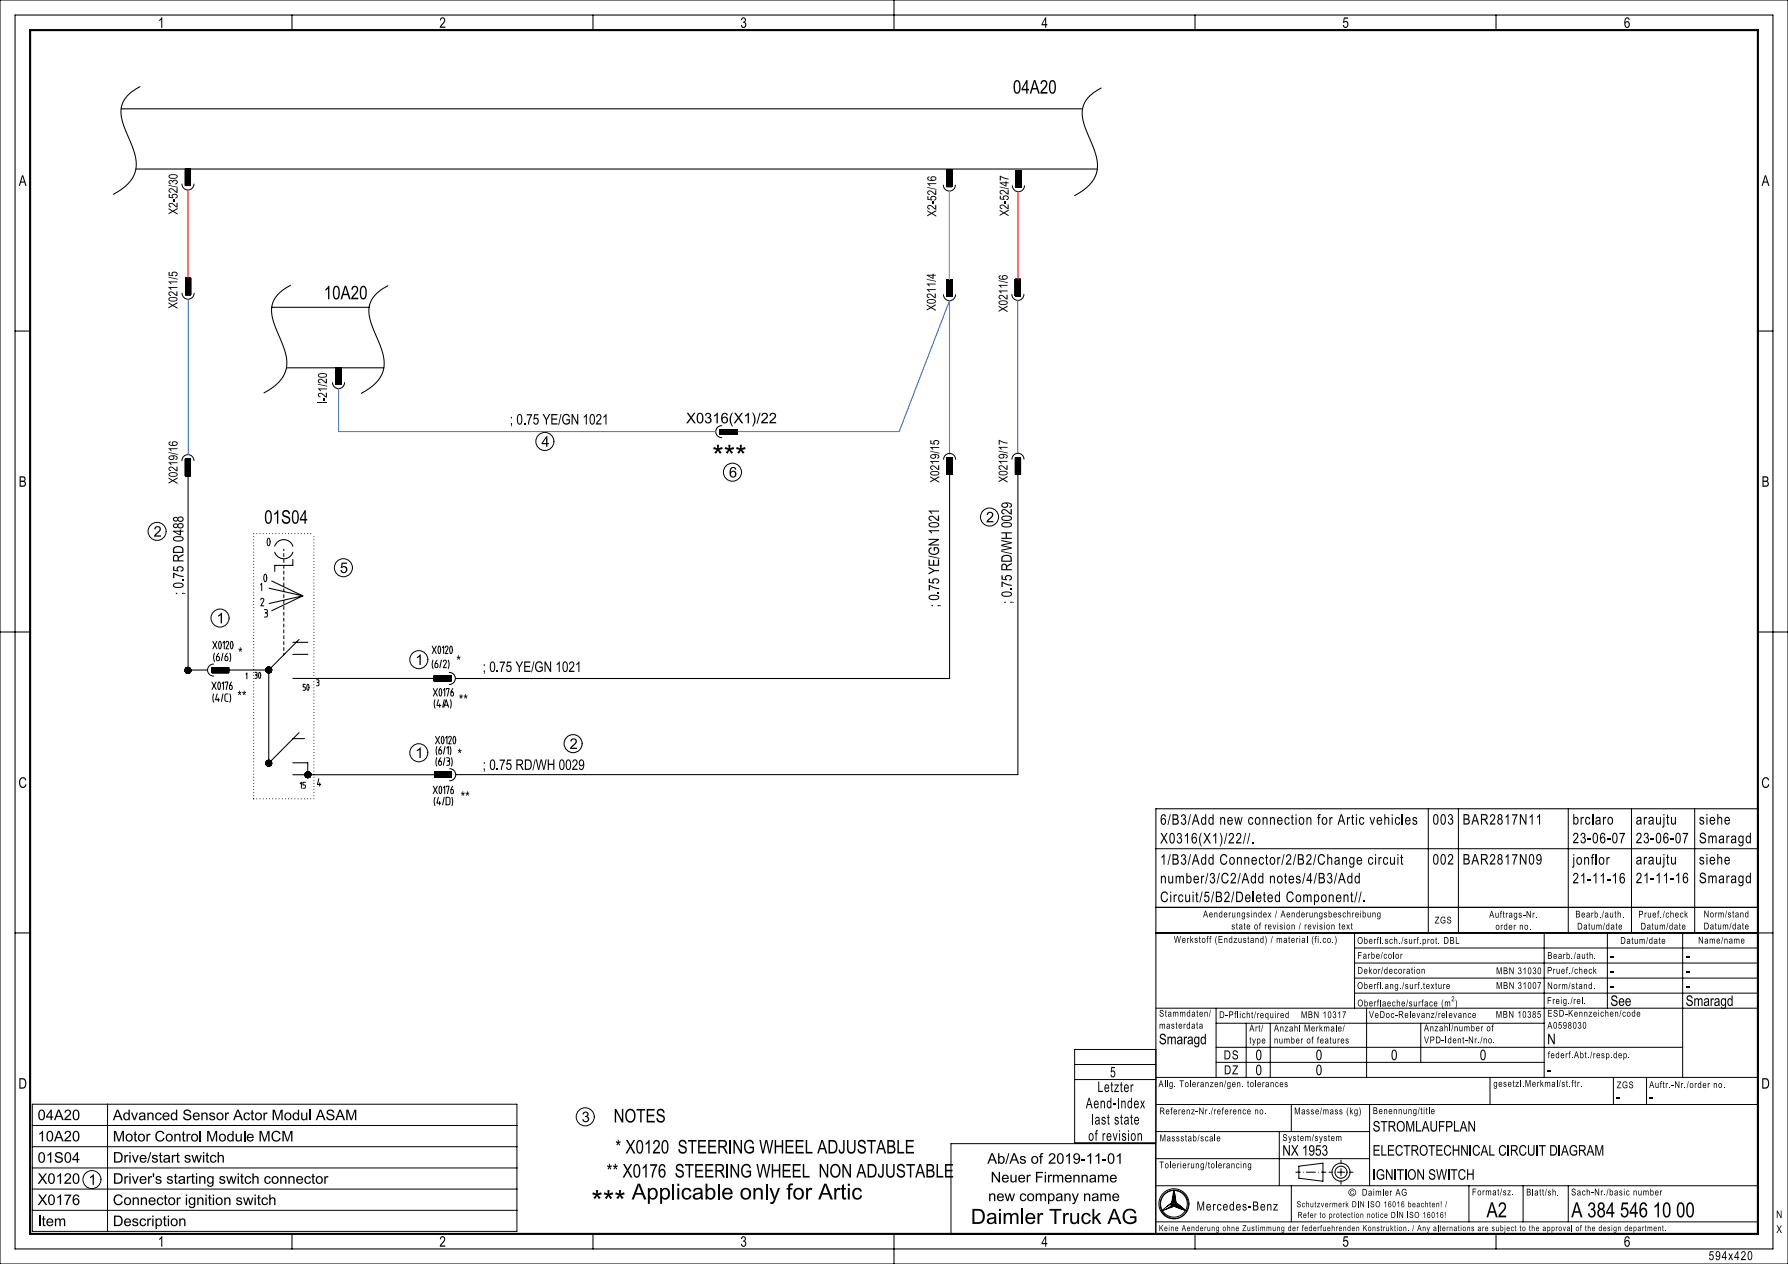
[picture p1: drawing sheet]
<svg xmlns="http://www.w3.org/2000/svg" width="594mm" height="420mm" viewBox="0 0 594 420" stroke-linecap="round" stroke-linejoin="round" font-family="sans-serif">
<defs><g id="words">
<g font-size="9.8">
<text x="236.6" y="154.9">***</text>
<text x="196.4" y="402.6">***</text>
</g>
<text font-size="7.3" x="209.8" y="398.6">Applicable only for Artic</text>
<g font-size="7">
<text x="322.5" y="406.7">Daimler Truck AG</text>
<text x="493.8" y="404.5">A2</text>
<text x="522" y="404.5">A 384 546 10 00</text>
</g>
<g font-size="6.3">
<text x="336.5" y="31.1">04A20</text>
<text x="107.5" y="99.5">10A20</text>
<text x="87.8" y="174">01S04</text>
<text x="203.8" y="373">NOTES</text>
<text x="204.4" y="383.3">* X0120 STEERING WHEEL ADJUSTABLE</text>
<text x="201.5" y="391.3">** X0176 STEERING WHEEL NON ADJUSTABLE</text>
</g>
<g font-size="5.3">
<text x="385.4" y="274">6/B3/Add new connection for Artic vehicles</text>
<text x="385.4" y="280.3">X0316(X1)/22//.</text>
<text x="564.4" y="280.2">Smaragd</text>
<text x="385.4" y="287.3">1/B3/Add Connector/2/B2/Change circuit</text>
<text x="522.4" y="287.3">jonflor</text>
<text x="385.4" y="293.5">number/3/C2/Add notes/4/B3/Add</text>
<text x="564.4" y="293.5">Smaragd</text>
<text x="385.4" y="299.7">Circuit/5/B2/Deleted Component//.</text>
<text x="361.5" y="379.1">of revision</text>
</g>
<g font-size="5.2">
<text x="475.9" y="274">003</text>
<text x="485.9" y="274">BAR2817N11</text>
<text x="522.4" y="274">brclaro</text>
<text x="543.4" y="274">araujtu</text>
<text x="564.4" y="274">siehe</text>
<text x="522.4" y="280.2">23-06-07</text>
<text x="543.4" y="280.2">23-06-07</text>
<text x="475.9" y="287.3">002</text>
<text x="485.9" y="287.3">BAR2817N09</text>
<text x="543.4" y="287.3">araujtu</text>
<text x="564.4" y="287.3">siehe</text>
<text x="522.4" y="293.5">21-11-16</text>
<text x="543.4" y="293.5">21-11-16</text>
<text x="368.4" y="358">5</text>
<text x="364.6" y="362.9">Letzter</text>
<text x="360.7" y="368.3">Aend-Index</text>
<text x="362.6" y="373.7">last state</text>
</g>
<g font-size="4.9">
<text x="52.4" y="9.3">1</text>
<text x="145.9" y="9.3">2</text>
<text x="245.9" y="9.3">3</text>
<text x="345.9" y="9.2">4</text>
<text x="445.9" y="9.2">5</text>
<text x="539.4" y="9.3">6</text>
<text x="6.2" y="61.8">A</text>
<text x="585.2" y="61.8">A</text>
<text x="169.4" y="141.1">; 0.75 YE/GN 1021</text>
<text x="227.9" y="140.7">X0316(X1)/22</text>
<text x="179.8" y="148.4">4</text>
<text x="6.2" y="161.7">B</text>
<text x="242.1" y="158.7">6</text>
<text x="585.2" y="161.7">B</text>
<text x="327.6" y="173.6">2</text>
<text x="51" y="178.3">2</text>
<text x="112.9" y="190.4">5</text>
<text x="61" y="197.7" transform="rotate(-90 61 197.7)">; 0.75 RD 0488</text>
<text x="312" y="201.8" transform="rotate(-90 312 201.8)">; 0.75 YE/GN 1021</text>
<text x="336.1" y="200.7" transform="rotate(-90 336.1 200.7)">; 0.75 RD/WH 0029</text>
<text x="71.9" y="207.1">1</text>
<text x="79.1" y="218.7">*</text>
<text x="137.9" y="221">1</text>
<text x="151.6" y="221.3">*</text>
<text x="160.4" y="223.3">; 0.75 YE/GN 1021</text>
<text x="78.8" y="233.1">**</text>
<text x="152.4" y="234.2">**</text>
<text x="137.9" y="251.9">1</text>
<text x="189.2" y="248.9">2</text>
<text x="152" y="252.3">*</text>
<text x="160.4" y="255.8">; 0.75 RD/WH 0029</text>
<text x="6.1" y="261.8">C</text>
<text x="585.1" y="261.8">C</text>
<text x="153" y="266.5">**</text>
<text x="535" y="319.2">-</text>
<text x="560" y="319.2">-</text>
<text x="535" y="329.2">-</text>
<text x="535" y="324.2">-</text>
<text x="560" y="329.2">-</text>
<text x="560" y="324.2">-</text>
<text x="535" y="334.2">See</text>
<text x="560" y="334.2">Smaragd</text>
<text x="385" y="347">Smaragd</text>
<text x="514" y="347">N</text>
<text x="417.1" y="352.3">0</text>
<text x="437.1" y="352.3">0</text>
<text x="462.1" y="352.3">0</text>
<text x="491.6" y="352.3">0</text>
<text x="417.1" y="357.3">0</text>
<text x="437.1" y="357.3">0</text>
<text x="514" y="357">-</text>
<text x="6.1" y="361.7">D</text>
<text x="537" y="366">-</text>
<text x="548" y="366">-</text>
<text x="585.1" y="361.7">D</text>
<text x="12.5" y="372.2">04A20</text>
<text x="37.5" y="372.2">Advanced Sensor Actor Modul ASAM</text>
<text x="193.2" y="372.9">3</text>
<text x="456" y="376">STROMLAUFPLAN</text>
<text x="12.5" y="379.3">10A20</text>
<text x="37.5" y="379.3">Motor Control Module MCM</text>
<text x="426" y="384">NX 1953</text>
<text x="456" y="384">ELECTROTECHNICAL CIRCUIT DIAGRAM</text>
<text x="12.5" y="386.3">01S04</text>
<text x="37.5" y="386.3">Drive/start switch</text>
<text x="328" y="386.7">Ab/As of 2019-11-01</text>
<text x="12.5" y="393.4">X0120</text>
<text x="29.4" y="393.7">1</text>
<text x="37.5" y="393.3">Driver's starting switch connector</text>
<text x="329.1" y="392.9">Neuer Firmenname</text>
<text x="456" y="392">IGNITION SWITCH</text>
<text x="12.5" y="400.4">X0176</text>
<text x="37.5" y="400.4">Connector ignition switch</text>
<text x="328.3" y="399.1">new company name</text>
<text x="12.5" y="407.4">Item</text>
<text x="37.5" y="407.4">Description</text>
<text x="52.4" y="414.3">1</text>
<text x="145.9" y="414.3">2</text>
<text x="245.9" y="414.3">3</text>
<text x="345.9" y="414.2">4</text>
<text x="445.9" y="414.2">5</text>
<text x="539.4" y="414.3">6</text>
</g>
<g font-size="4.5">
<text x="406.5" y="352">DS</text>
<text x="567.6" y="418.7">594x420</text>
</g>
<g font-size="4.4">
<text x="406.6" y="357">DZ</text>
<text x="397.5" y="402.2">Mercedes-Benz</text>
</g>
<g font-size="4.2">
<text x="59" y="71.3" transform="rotate(-90 59 71.3)">X2-52/30</text>
<text x="335.1" y="71.9" transform="rotate(-90 335.1 71.9)">X2-52/47</text>
<text x="311" y="72" transform="rotate(-90 311 72)">X2-52/16</text>
<text x="58.9" y="102.6" transform="rotate(-90 58.9 102.6)">X0211/5</text>
<text x="310.9" y="103.3" transform="rotate(-90 310.9 103.3)">X0211/4</text>
<text x="334.7" y="103.7" transform="rotate(-90 334.7 103.7)">X0211/6</text>
<text x="108.6" y="134.2" transform="rotate(-90 108.6 134.2)">I-21/20</text>
<text x="59" y="160.8" transform="rotate(-90 59 160.8)">X0219/16</text>
<text x="312" y="160.4" transform="rotate(-90 312 160.4)">X0219/15</text>
<text x="334.7" y="160.4" transform="rotate(-90 334.7 160.4)">X0219/17</text>
</g>
<text font-size="3.5" x="448" y="397.5">© Daimler AG</text>
<g font-size="3.4">
<text x="494.7" y="304.9">Auftrags-Nr.</text>
<text x="544.3" y="304.9">Pruef./check</text>
<text x="409.1" y="308.8">state of revision / revision text</text>
<text x="476.6" y="306.9">ZGS</text>
<text x="390" y="313.3">Werkstoff (Endzustand) / material (fi.co.)</text>
<text x="450.9" y="313.6">Oberfl.sch./surf.prot. DBL</text>
<text x="514" y="323.6">Pruef./check</text>
<text x="450.9" y="328.6">Oberfl.ang./surf.texture</text>
<text x="450.9" y="334.4">Oberflaeche/surface (m )</text>
<text x="385.1" y="337.8">Stammdaten/</text>
<text x="405" y="338.3">D-Pflicht/required</text>
<text x="431.5" y="338.3">MBN 10317</text>
<text x="514" y="337.8">ESD-Kennzeichen/code</text>
<text x="423.2" y="346.7">number of features</text>
<text x="473.1" y="342.7">Anzahl/number of</text>
<text x="514.2" y="351.6">federf.Abt./resp.dep.</text>
<text x="496.1" y="361.1">gesetzl.Merkmal/st.ftr.</text>
<text x="537.1" y="361.6">ZGS</text>
<text x="547.9" y="361.5">Auftr.-Nr./order no.</text>
<text x="385.2" y="370.3">Referenz-Nr./reference no.</text>
<text x="430" y="370.3">Masse/mass (kg)</text>
<text x="426" y="379.1">System/system</text>
<text x="521.9" y="397.2">Sach-Nr./basic number</text>
</g>
<g font-size="3.3">
<text x="399.7" y="304.8">Aenderungsindex / Aenderungsbeschreibung</text>
<text x="523.4" y="304.9">Bearb./auth.</text>
<text x="566" y="304.8">Norm/stand</text>
<text x="496.8" y="308.9">order no.</text>
<text x="524" y="308.9">Datum/date</text>
<text x="545" y="308.9">Datum/date</text>
<text x="566" y="308.8">Datum/date</text>
<text x="538.3" y="313.6">Datum/date</text>
<text x="564.2" y="313.5">Name/name</text>
<text x="451" y="318.6">Farbe/color</text>
<text x="451" y="323.6">Dekor/decoration</text>
<text x="497" y="323.7">MBN 31030</text>
<text x="514.1" y="318.6">Bearb./auth.</text>
<text x="497" y="328.6">MBN 31007</text>
<text x="514" y="328.7">Norm/stand.</text>
<text x="514" y="333.6">Freig./rel.</text>
<text x="385.1" y="341.8">masterdata</text>
<text x="454.8" y="338.2">VeDoc-Relevanz/relevance</text>
<text x="496.9" y="338.2">MBN 10385</text>
<text x="514" y="341.8">A0598030</text>
<text x="415.1" y="342.7">Art/</text>
<text x="415.1" y="346.7">type</text>
<text x="423.2" y="342.7">Anzahl Merkmale/</text>
<text x="473.1" y="346.7">VPD-Ident-Nr./no.</text>
<text x="384.9" y="361.2">Allg. Toleranzen/gen. tolerances</text>
<text x="456.1" y="370.2">Benennung/title</text>
<text x="385.3" y="379.2">Massstab/scale</text>
<text x="385.2" y="388.2">Tolerierung/tolerancing</text>
<text x="489" y="397.2">Format/sz.</text>
<text x="507" y="397.2">Blatt/sh.</text>
</g>
<text font-size="3.1" x="143.6" y="217.2">X0120</text>
<g font-size="3">
<text x="430.8" y="401.1">Schutzvermerk DIN ISO 16016 beachten! /</text>
<text x="431.1" y="404.7">Refer to protection notice DIN ISO 16016!</text>
<text x="385" y="409.1">Keine Aenderung ohne Zustimmung der federfuehrenden Konstruktion. / Any alternations are subject to the approval of the design department.</text>
</g>
<text font-size="2.4" x="482.2" y="332.7">2</text>
</g></defs>
<g fill="none" stroke="#000" stroke-width=".33">
<path d="M61.6 58.2l1.7-1.6-1.7 1.8M61.6 56.1h1.7M61.6 56.1v5.5M61.6 56.1v.1M61.8 56.1l-.2 .3M62 56.1l-.4 .4M62 56.1l-.4 .5M62.2 56.1l-.6 .6M62.3 56.1l-.7 .7M62.4 56.1l-.8 .9M62.5 56.1l-.9 1M62.7 56.1l-1.1 1.1"/>
<path d="M62.7 56.1l-1.1 1.2M62.9 56.1l-1.3 1.3M63 56.1l-1.4 1.4M63.1 56.1l-1.5 1.6M63.2 56.1l-1.6 1.7M63.3 56.1l-1.7 1.8M63.3 59.9l-1.7 1.7M63.3 59.8l-1.7 1.7M63.3 59.6l-1.7 1.8M63.3 59.6l-1.7 1.7M63.3 59.4l-1.7 1.8M63.3 59.3l-1.7 1.7"/>
<path d="M63.3 59.2l-1.7 1.7M63.3 59.1l-1.7 1.7M63.3 58.9l-1.7 1.8M63.3 58.9l-1.7 1.7M63.3 58.7l-1.7 1.8M63.3 58.6l-1.7 1.7M63.3 58.5l-1.7 1.7M63.3 58.2l-1.7 1.9 1.7-1.7M63.3 58.2l-1.7 1.7M63.3 58l-1.7 1.8M63.3 57.9l-1.7 1.7M63.3 57.8l-1.7 1.7"/>
<path d="M63.3 57.7l-1.7 1.7M63.3 57.5l-1.7 1.8M63.3 57.5l-1.7 1.7M63.3 57.3l-1.7 1.8M63.3 57.2l-1.7 1.7M63.3 57.1l-1.7 1.7M63.3 57l-1.7 1.7M63.3 56.8l-1.7 1.8M63.3 56.8l-1.7 1.7M63.3 56.4l-1.7 1.7M63.3 56.3l-1.7 1.7M63.3 56.1v5.5h-1.7"/>
<path d="M314.5 56.5h1.7v5.5h-1.7zM314.5 58.1l1.7-1.6-1.7 1.8M314.6 56.5l-.1 .1M314.7 56.5l-.2 .1M314.7 56.5l-.2 .2M314.8 56.5l-.3 .3M315 56.5l-.5 .4M315.1 56.5l-.6 .7 .7-.7M315.4 56.5l-.9 .8M315.4 56.5l-.9 .9M315.6 56.5l-1.1 1.1M315.7 56.5l-1.2 1.1"/>
<path d="M315.8 56.5l-1.3 1.3M315.9 56.5l-1.4 1.4M316.1 56.5l-1.6 1.5M316.2 60l-1.7 1.8M316.2 59.9l-1.7 1.7M316.2 59.5l-1.7 1.8M316.2 59.4l-1.7 1.7M316.2 59.3l-1.7 1.8M316.2 59.2l-1.7 1.7M316.2 59.1l-1.7 1.7M316.2 59l-1.7 1.7M316.2 58.8l-1.7 1.8"/>
<path d="M316.2 58.7l-1.7 1.7M316.2 58.4l-1.7 1.7M316.2 58.3l-1.7 1.7M316.2 58.1l-1.7 1.8M316.2 58l-1.7 1.7M316.2 57.9l-1.7 1.8M316.2 57.8l-1.7 1.7M316.2 57.7l-1.7 1.7M316.2 57.6l-1.7 1.7M316.2 57.4l-1.7 1.8M316.2 57.3l-1.7 1.7M316.2 57.2l-1.7 1.8"/>
<path d="M316.2 57.1l-1.7 1.7M316.2 57l-1.7 1.7M316.2 56.9l-1.7 1.7M316.2 56.7l-1.7 1.8M316.2 56.6l-1.7 1.7M337.5 56.7h1.7M337.5 56.7v5.5M337.5 57.7l1.1-1-1.1 1.1M337.6 56.7l-.1 .1M337.6 56.7l-.1 .2 .2-.2M337.8 56.7l-.3 .3M337.9 56.7l-.4 .4"/>
<path d="M338 56.7l-.5 .5M338.1 56.7l-.6 .6M338.3 56.7l-.8 .8M338.3 56.7l-.8 .9M338.7 56.7l-1.2 1.2M338.9 56.7l-1.4 1.4M339 56.7l-1.5 1.5M339.1 56.7l-1.6 1.6M339.2 56.7l-1.7 1.7M339.2 56.7v5.5h-1.7M339.2 60l-1.7 1.7M339.2 59.8l-1.7 1.8"/>
<path d="M339.2 59.7l-1.7 1.7M339.2 59.6l-1.7 1.8M339.2 59.5l-1.7 1.7M339.2 59.4l-1.7 1.7M339.2 59.3l-1.7 1.7M339.2 59.1l-1.7 1.8M339.2 59l-1.7 1.7M339.2 58.9l-1.7 1.8M339.2 58.8l-1.7 1.7M339.2 58.7l-1.7 1.7M339.2 58.6l-1.7 1.7M339.2 58.4l-1.7 1.8"/>
<path d="M339.2 58.3l-1.7 1.7M339.2 58.2l-1.7 1.8M339.2 58.1l-1.7 1.7M339.2 58l-1.7 1.7M339.2 57.9l-1.7 1.7M339.2 57.7l-1.7 1.8M339.2 57.5l-1.7 1.8 1.7-1.7M339.2 57.4l-1.7 1.7M339.2 57.3l-1.7 1.7M339.2 57.2l-1.7 1.7M339.2 57l-1.7 1.8M339.2 56.9l-1.7 1.7"/>
<path d="M339.2 56.8l-1.7 1.8M60.4 61.1a2 2 0 0 0 2 2 2 2 0 0 0 2-2M63.3 61.6h-.1M63.3 61.4l-.2 .2M63.3 61.3l-.3 .3M63.3 61.2l-.5 .4M63.3 61.1l-.5 .5M63.3 61l-.7 .6M63.3 60.9l-.8 .7M63.3 60.7l-.9 .9M63.3 60.6l-1 1M63.3 60.5l-1.2 1.1"/>
<path d="M63.3 60.3l-1.3 1.3M63.3 60.3l-1.4 1.3M63.3 60.1l-1.6 1.5M63.3 60l-1.6 1.6M313.4 61.5a2 2 0 0 0 2 2 2 2 0 0 0 2-2M314.5 61.4l1.7-1.6-1.7 1.7M314.5 60.2l1.7-1.6-1.7 1.8M316.2 61.9v.1M316.2 61.8l-.2 .2M316.2 61.7l-.3 .3M316.2 61.5l-.4 .5M316.2 61.5l-.5 .5"/>
<path d="M316.2 61.3l-.7 .7M316.2 61.2l-.7 .8M316.2 61.1l-.9 .9M316.2 60.9l-1 1.1M316.2 60.8l-1.1 1.2M316.2 60.7l-1.3 1.3M316.2 60.6l-1.4 1.4M316.2 60.5l-1.5 1.5M316.2 60.4l-1.6 1.6M316.2 60.2l-1.7 1.8M316.2 60.1l-1.7 1.7M336.3 61.7a2 2 0 0 0 2 2 2 2 0 0 0 2-2"/>
<path d="M337.7 62.2l1.5-1.4-1.5 1.4M339.2 62.2h-.1M339.2 62.1l-.1 .1M339.2 61.8l-.3 .4 .3-.3M339.2 61.7l-.5 .5M339.2 61.6l-.6 .6M339.2 61.5l-.8 .7M339.2 61.4l-.8 .8M339.2 61.2l-1 1M339.2 61.1l-1.1 1.1M339.2 61l-1.2 1.2M339.2 60.9l-1.3 1.3"/>
<path d="M339.2 60.5l-1.7 1.7M339.2 60.4l-1.7 1.7M339.2 60.3l-1.7 1.8M339.2 60.2l-1.7 1.7M339.2 60.1l-1.7 1.7M60.5 97.4a2 2 0 0 0 2 2 2 2 0 0 0 2-2M61.6 92.4h1.7v5.5h-1.7zM61.6 94.3l1.7-1.6-1.7 1.8M61.6 94l1.7-1.6-1.7 1.7M61.7 92.4l-.1 .1M61.7 97.9l1.6-1.5-1.5 1.5M61.8 92.4l-.2 .2"/>
<path d="M61.9 92.4l-.3 .3M62.1 92.4l-.5 .5M62.2 92.4l-.6 .5M62.3 92.4l-.7 .7M62.4 92.4l-.8 .8M62.5 92.4l-.9 .9M62.6 92.4l-1 1M62.8 92.4l-1.2 1.2M62.9 92.4l-1.3 1.2M63 92.4l-1.4 1.4M63.1 92.4l-1.5 1.5M63.3 97.8l-.1 .1"/>
<path d="M63.3 97.7l-.2 .2M63.3 97.5l-.3 .4M63.3 97.5l-.4 .4M63.3 97.3l-.6 .6M63.3 97.2l-.7 .7M63.3 97.1l-.8 .8M63.3 97l-.9 .9M63.3 96.8l-1 1.1M63.3 96.8l-1.1 1.1M63.3 96.6l-1.3 1.3M63.3 96.5l-1.4 1.4M63.3 96.1l-1.7 1.8"/>
<path d="M63.3 96.1l-1.7 1.7M63.3 95.9l-1.7 1.8M63.3 95.8l-1.7 1.7M63.3 95.7l-1.7 1.8M63.3 95.6l-1.7 1.7M63.3 95.4l-1.7 1.8M63.3 95.4l-1.7 1.7M63.3 95.2l-1.7 1.8M63.3 95.1l-1.7 1.7M63.3 95l-1.7 1.7M63.3 94.8l-1.7 1.8M63.3 94.7l-1.7 1.7"/>
<path d="M63.3 94.6l-1.7 1.8M63.3 94.4l-1.7 1.8 1.7-1.7M63.3 94.3l-1.7 1.7M63.3 94.1l-1.7 1.8M63.3 94l-1.7 1.7M63.3 93.9l-1.7 1.8M63.3 93.8l-1.7 1.7M63.3 93.7l-1.7 1.7M63.3 93.6l-1.7 1.7M63.3 93.4l-1.7 1.8M63.3 93.3l-1.7 1.7M63.3 93.2l-1.7 1.8"/>
<path d="M63.3 93.1l-1.7 1.7M63.3 93l-1.7 1.7M63.3 92.9l-1.7 1.7M63.3 92.5l-1.7 1.8M313.4 97.9a2 2 0 0 0 2 2 2 2 0 0 0 2-2M314.6 97.2l1.7-1.6-1.7 1.7M314.6 96l1.7-1.6-1.7 1.8M314.6 94.1l1.3-1.2-1.3 1.3M314.6 92.9v5.5M314.6 92.9h1.7M314.6 92.9v.1M314.7 92.9l-.1 .2"/>
<path d="M314.9 92.9l-.3 .3M315 92.9l-.4 .4M315.1 92.9l-.5 .5M315.2 92.9l-.6 .6M315.3 92.9l-.7 .8M315.4 92.9l-.8 .9M315.6 92.9l-1 1M315.7 92.9l-1.1 1.1M316 92.9l-1.4 1.5M316.1 92.9l-1.5 1.6M316.3 92.9l-1.7 1.7M316.3 98.3v.1"/>
<path d="M316.3 98.1l-.3 .3M316.3 98l-.4 .4M316.3 97.9l-.5 .5M316.3 97.8l-.6 .6M316.3 97.7l-.8 .7M316.3 97.6l-.9 .8M316.3 97.4l-1 1M316.3 97.3l-1.1 1.1M316.3 97.2l-1.2 1.2M316.3 97.1l-1.3 1.3M316.3 97l-1.5 1.4M316.3 96.9l-1.6 1.5"/>
<path d="M316.3 96.7l-1.7 1.7M316.3 96.6l-1.7 1.7M316.3 96.5l-1.7 1.8M316.3 96.4l-1.7 1.7M316.3 96.3l-1.7 1.7M316.3 96l-1.7 1.9 1.7-1.7M316.3 95.9l-1.7 1.7M316.3 95.8l-1.7 1.8M316.3 95.7l-1.7 1.7M316.3 95.3l-1.7 1.8M316.3 95.2l-1.7 1.7M316.3 95.1l-1.7 1.8"/>
<path d="M316.3 95l-1.7 1.7M316.3 94.9l-1.7 1.7M316.3 94.8l-1.7 1.7M316.3 94.6l-1.7 1.8M316.3 94.5l-1.7 1.7M316.3 94.2l-1.7 1.7M316.3 94.1l-1.7 1.7M316.3 93.9l-1.7 1.8M316.3 93.8l-1.7 1.7M316.3 93.5l-1.7 1.9 1.7-1.7M316.3 93.5l-1.7 1.7M316.3 93.3l-1.7 1.8"/>
<path d="M316.3 93.2l-1.7 1.7M316.3 93.1l-1.7 1.7M316.3 93l-1.7 1.7M316.3 92.9v5.5h-1.7M336.2 97.8a2 2 0 0 0 2 2 2 2 0 0 0 2-2M337.3 92.8v5.5M337.3 92.8h1.7M337.4 92.8l-.1 .1M337.5 92.8l-.2 .2M337.6 92.8l-.3 .3M337.7 92.8l-.4 .5M337.8 92.8l-.5 .5"/>
<path d="M338 92.8l-.7 .7M338.1 92.8l-.8 .8M338.2 92.8l-.9 .9M338.3 92.8l-1 1M338.3 98.3l.7-.6-.6 .6M338.5 92.8l-1.2 1.2M338.7 92.8l-1.4 1.4M338.8 92.8l-1.5 1.6M338.9 92.8l-1.6 1.6M339 92.8l-1.7 1.8M339 92.8v5.5h-1.7M339 98.2l-.1 .1"/>
<path d="M339 98.1l-.2 .2M339 97.9l-.4 .4M339 97.5l-.8 .8M339 97.4l-.9 .9M339 97.2l-1.1 1.1M339 97l-1.3 1.3M339 96.9l-1.4 1.4M339 96.8l-1.5 1.5M339 96.7l-1.6 1.6M339 96.5l-1.7 1.8M339 96.5l-1.7 1.7M339 96.3l-1.7 1.8"/>
<path d="M339 96.2l-1.7 1.7M339 96.1l-1.7 1.8M339 96l-1.7 1.7M339 95.8l-1.7 1.8M339 95.8l-1.7 1.7M339 95.6l-1.7 1.8M339 95.5l-1.7 1.7M339 95.4l-1.7 1.8M339 95.3l-1.7 1.7M339 95.1l-1.7 1.8M339 95.1l-1.7 1.7M339 94.9l-1.7 1.8"/>
<path d="M339 94.8l-1.7 1.7M339 94.7l-1.7 1.8M339 94.4l-1.7 1.9 1.7-1.7M339 94.4l-1.7 1.7M339 94.2l-1.7 1.8M339 94.1l-1.7 1.7M339 94l-1.7 1.8M339 93.9l-1.7 1.7M339 93.7l-1.7 1.8M339 93.7l-1.7 1.7M339 93.5l-1.7 1.8M339 93.4l-1.7 1.7"/>
<path d="M339 93.3l-1.7 1.8M339 93.2l-1.7 1.7M339 93l-1.7 1.8M339 93l-1.7 1.7M111.6 126.2l1.7-1.6-1.7 1.8M111.6 123.4l1.4-1.3-1.4 1.4M111.6 122.2v.1M111.6 122.1h1.7M111.6 122.1v5.5M111.6 127.6h1.7M111.8 122.1l-.2 .3M112 122.1l-.4 .4"/>
<path d="M112.1 122.1l-.5 .5M112.2 122.1l-.6 .6M112.3 122.1l-.7 .7M112.4 122.1l-.8 .9M112.5 122.1l-.9 1M112.7 122.1l-1.1 1.1M112.8 122.1l-1.2 1.2M113.1 122.1l-1.5 1.6M113.3 122.1l-1.7 1.7M113.3 127.6h-.1M113.3 127.4l-.2 .2M113.3 127.3l-.3 .3"/>
<path d="M113.3 127.2l-.4 .4M113.3 127.1l-.5 .5M113.3 127l-.7 .6M113.3 126.9l-.8 .7M113.3 126.7l-.9 .9M113.3 126.6l-1 1M113.3 126.5l-1.1 1.1M113.3 126.4l-1.2 1.2M113.3 126.3l-1.4 1.3M113.3 126.2l-1.5 1.4M113.3 126l-1.6 1.6M113.3 125.9l-1.7 1.7"/>
<path d="M113.3 125.8l-1.7 1.8M113.3 125.7l-1.7 1.7M113.3 125.6l-1.7 1.7M113.3 125.5l-1.7 1.7M113.3 125.3l-1.7 1.8M113.3 125.2l-1.7 1.7M113.3 125.1l-1.7 1.8M113.3 125l-1.7 1.7M113.3 124.9l-1.7 1.7M113.3 124.8l-1.7 1.7M113.3 124.4l-1.7 1.8M113.3 124.3l-1.7 1.7"/>
<path d="M113.3 124.2l-1.7 1.7M113.3 124.1l-1.7 1.7M113.3 123.9l-1.7 1.8M113.3 123.8l-1.7 1.7M113.3 123.7l-1.7 1.8M113.3 123.6l-1.7 1.7M113.3 123.5l-1.7 1.7M113.3 123.4l-1.7 1.7M113.3 123.2l-1.7 1.8M113.3 123.1l-1.7 1.7M113.3 123l-1.7 1.8M113.3 122.9l-1.7 1.7"/>
<path d="M113.3 122.8l-1.7 1.7M113.3 122.7l-1.7 1.7M113.3 122.5l-1.7 1.8M113.3 122.4l-1.7 1.7M113.3 122.3l-1.7 1.8M113.3 122.2l-1.7 1.7M113.3 122.1v5.5M60.4 153.1a2 2 0 0 1 2-2 2 2 0 0 1 2 2M61.6 154.6l1.7-1.7-1.7 1.8M61.6 153.4l.9-.8-.9 .9M61.7 152.6l-.1 .2 .2-.2M62 152.6l-.4 .3"/>
<path d="M62 152.6l-.4 .4M62.2 152.6l-.6 .6M62.3 152.6l-.7 .6M62.7 152.6l-1.1 1M62.8 152.6l-1.2 1.2M62.9 152.6l-1.3 1.3M63 152.6l-1.4 1.4M63.1 152.6l-1.5 1.5M63.3 152.6l-1.7 1.7M63.3 152.6v5.5h-1.7M63.3 152.6h-1.7v5.5M63.3 158l-.1 .1"/>
<path d="M63.3 157.9l-.2 .2M63.3 157.8l-.3 .3M63.3 157.5l-.5 .6 .5-.5M63.3 157.4l-.7 .7M63.3 157.3l-.8 .8M63.3 157.1l-.9 1M63.3 157.1l-1 1M63.3 156.9l-1.2 1.2M63.3 156.8l-1.2 1.3M63.3 156.7l-1.4 1.4M63.3 156.6l-1.5 1.5M63.3 156.4l-1.6 1.7"/>
<path d="M63.3 156.4l-1.7 1.7M63.3 156.2l-1.7 1.8M63.3 156.1l-1.7 1.7M63.3 156l-1.7 1.8M63.3 155.9l-1.7 1.7M63.3 155.7l-1.7 1.8M63.3 155.7l-1.7 1.7M63.3 155.5l-1.7 1.8M63.3 155.4l-1.7 1.7M63.3 155.3l-1.7 1.8M63.3 155.2l-1.7 1.7M63.3 155l-1.7 1.8"/>
<path d="M63.3 155l-1.7 1.7M63.3 154.8l-1.7 1.8M63.3 154.6l-1.7 1.8 1.7-1.7M63.3 154.5l-1.7 1.7M63.3 154.3l-1.7 1.8M63.3 154.3l-1.7 1.7M63.3 154.1l-1.7 1.8M63.3 154l-1.7 1.7M63.3 153.9l-1.7 1.8M63.3 153.8l-1.7 1.7M63.3 153.6l-1.7 1.8M63.3 153.4l-1.7 1.9 1.7-1.7"/>
<path d="M63.3 153.3l-1.7 1.7M63.3 153.2l-1.7 1.8M63.3 153.1l-1.7 1.7M63.3 152.7l-1.7 1.8M239.3 143.2l.4-.4-.4 .5M239.4 142.8l-.1 .2M239.5 142.8l-.2 .2M239.9 142.8l-.6 .6M240 142.8l-.7 .7M240.1 142.8l-.8 .9M240.2 142.8l-.9 .9M240.4 142.8l-1.1 1.2 1.1-1.2"/>
<path d="M240.6 142.8l-1.3 1.3M240.7 142.8l-1.4 1.4M240.8 142.8l-1.5 1.5M240.9 142.8l-1.5 1.5M241.1 142.8l-1.6 1.5M241.1 142.8l-1.4 1.5M241.3 142.8l-1.6 1.5M241.4 142.8l-1.5 1.5M241.5 142.8l-1.5 1.5M241.6 142.8l-1.5 1.5M241.8 142.8l-1.6 1.5M241.8 142.8l-1.4 1.5"/>
<path d="M242 142.8l-1.6 1.5M242.1 142.8l-1.5 1.5M242.2 142.8l-1.5 1.5M242.3 142.8l-1.5 1.5M242.5 142.8l-1.6 1.5M242.5 142.8l-1.4 1.5 1.6-1.5M242.8 142.8l-1.5 1.5M242.9 142.8l-1.5 1.5M243 142.8l-1.5 1.5M243.2 142.8l-1.6 1.5M243.2 142.8l-1.4 1.5M243.4 142.8l-1.6 1.5"/>
<path d="M243.5 142.8l-1.5 1.5M243.6 142.8l-1.5 1.5M243.7 142.8l-1.4 1.5 1.6-1.5M243.9 142.8l-1.4 1.5M244.1 142.8l-1.6 1.5M244.2 142.8l-1.5 1.5M244.3 142.8l-1.4 1.5M244.5 142.8l-1.6 1.5M244.6 142.8l-1.5 1.5M244.7 142.8l-1.5 1.5M244.8 144.2l-.1 .1M244.8 144.1l-.2 .2"/>
<path d="M244.8 144l-.3 .3M244.8 143.8l-.5 .5M244.8 143.6l-.7 .7M244.8 143.5l-.8 .8M244.8 143.4l-.9 .9M244.8 143.3l-1 1M244.8 143.1l-1.2 1.2M244.8 142.9l-1.4 1.4M244.8 142.8l-1.5 1.5M313.5 152.7a2 2 0 0 1 2-2 2 2 0 0 1 2 2M314.7 152.2h-.1M314.8 152.2l-.2 .2"/>
<path d="M314.9 157.7l1.4-1.4-1.3 1.4M315 152.2l-.4 .3M315.1 152.2l-.5 .4M315.2 152.2l-.6 .6M315.3 152.2l-.7 .6M315.5 152.2l-.9 .8M315.5 152.2l-.9 .9M315.7 152.2l-1.1 1M315.8 152.2l-1.2 1.1M315.9 152.2l-1.3 1.3M316 152.2l-1.4 1.3M316.2 152.2l-1.6 1.5"/>
<path d="M316.2 152.2l-1.6 1.6M316.3 152.2l-1.7 1.7M316.3 152.2h-1.7v5.5M316.3 152.2v5.5h-1.7M316.3 157.6v.1M316.3 157.4l-.2 .3M316.3 157.4l-.3 .3M316.3 157.2l-.4 .5M316.3 157.1l-.5 .6M316.3 157l-.7 .7M316.3 156.9l-.7 .8M316.3 156.7l-.9 1"/>
<path d="M316.3 156.7l-1 1M316.3 156.5l-1.1 1.2M316.3 156.1l-1.5 1.6M316.3 156l-1.6 1.7M316.3 155.9l-1.7 1.8M316.3 155.8l-1.7 1.7M316.3 155.6l-1.7 1.8M316.3 155.6l-1.7 1.7M316.3 155.4l-1.7 1.8M316.3 155.3l-1.7 1.7M316.3 155.2l-1.7 1.8M316.3 155.1l-1.7 1.7"/>
<path d="M316.3 154.9l-1.7 1.8M316.3 154.9l-1.7 1.7M316.3 154.7l-1.7 1.8M316.3 154.6l-1.7 1.7M316.3 154.5l-1.7 1.8M316.3 154.4l-1.7 1.7M316.3 154.2l-1.7 1.8M316.3 154.2l-1.7 1.7M316.3 154l-1.7 1.8M316.3 153.9l-1.7 1.7M316.3 153.8l-1.7 1.8M316.3 153.7l-1.7 1.7"/>
<path d="M316.3 153.5l-1.7 1.8M316.3 153.5l-1.7 1.7M316.3 153.3l-1.7 1.8M316.3 153.1l-1.7 1.8 1.7-1.7M316.3 153l-1.7 1.7M316.3 152.8l-1.7 1.8M316.3 152.8l-1.7 1.7M316.3 152.6l-1.7 1.8M316.3 152.5l-1.7 1.7M316.3 152.4l-1.7 1.8M316.3 152.3l-1.7 1.7M336.2 152.6a2 2 0 0 1 2-2 2 2 0 0 1 2 2"/>
<path d="M337.3 152.1v5.5M337.3 152.1h1.7M337.4 152.1l-.1 .1M337.5 152.1l-.2 .1M337.5 152.1l-.2 .2M337.7 152.1l-.4 .4M337.8 152.1l-.5 .4M337.9 152.1l-.6 .6M338 152.1l-.7 .7M338.2 152.1l-.9 .8M338.2 152.1l-.9 .9M338.4 152.1l-1.1 1.1"/>
<path d="M338.5 152.1l-1.2 1.1M338.6 152.1l-1.3 1.3M338.7 152.1l-1.4 1.4M338.9 152.1l-1.6 1.5M338.9 152.1l-1.6 1.6M339 152.1l-1.7 1.8M339 152.1v5.5h-1.7M339 157.5v.1M339 157.3l-.2 .3 .2-.2M339 157.1l-.4 .5M339 157.1l-.5 .5M339 156.9l-.7 .7"/>
<path d="M339 156.8l-.7 .8M339 156.7l-.9 .9M339 156.6l-1 1M339 156.4l-1.1 1.2M339 156.4l-1.2 1.2M339 156.2l-1.4 1.4M339 156.1l-1.4 1.5M339 156l-1.6 1.6M339 155.9l-1.7 1.7M339 155.7l-1.7 1.8M339 155.6l-1.7 1.8M339 155.5l-1.7 1.7"/>
<path d="M339 155.4l-1.7 1.7M339 155.3l-1.7 1.7M339 155.1l-1.7 1.8M339 155l-1.7 1.7M339 154.9l-1.7 1.8M339 154.8l-1.7 1.7M339 154.7l-1.7 1.7M339 154.6l-1.7 1.7M339 154.4l-1.7 1.8M339 154.3l-1.7 1.7M339 154.2l-1.7 1.8M339 154.1l-1.7 1.7"/>
<path d="M339 154l-1.7 1.7M339 153.9l-1.7 1.7M339 153.7l-1.7 1.8M339 153.5l-1.7 1.8 1.7-1.7M339 153.4l-1.7 1.7M339 153.3l-1.7 1.7M339 153.2l-1.7 1.7M339 153l-1.7 1.8M339 152.9l-1.7 1.7M339 152.8l-1.7 1.8M339 152.7l-1.7 1.7M339 152.6l-1.7 1.7"/>
<path d="M339 152.5l-1.7 1.7M339 152.3l-1.7 1.8M339 152.2l-1.7 1.7M89 178.9a.76 .76 0 0 1 .7 1.2 .76 .76 0 0 1-.7 1.2l-.3-1.1zM86.6 194.4l.3-.6v2.5M86.7 199.4a.53 .53 0 0 1 .6-.6 .53 .53 0 0 1 .3 .9l-.9 1.6h1M87.9 190.9a.76 .76 0 0 1 .7 1.1v.1a.76 .76 0 0 1-.7 1.1l-.3-1zM70.7 213.1l1.4 2.5M71.2 217a3.7 3.7 0 0 0 0 2.8M72.1 213.1l-1.4 2.5M72.7 217l-.7 1.2M72.9 213.2l.3-.1 .2 .4v1.4a.44 .44 0 0 1-.3 .7 .44 .44 0 0 1-.4-.7z"/>
<path d="M74.1 213.6l.4-.5v2.5M74.1 217l-.6 2.5M75.1 213.6a.5 .5 0 0 1 .6-.5 .5 .5 0 0 1 .2 .9l-.8 1.6h.9M75.5 217l-.7 1.2M76.4 217a3.7 3.7 0 0 1 0 2.8M76.8 213.2l.3-.1 .2 .4v1.4a.44 .44 0 0 1-.3 .7 .44 .44 0 0 1-.4-.7zM87.8 202.5l1 .3v.5l-.4 .3M88.1 203.6h.2M88.3 203.6l.5 .4v.7l-.3 .3h-.7M143.6 214.7l1.3 2.5M143.8 219.3a3.7 3.7 0 0 0 0 2.8M144.9 214.7l-1.3 2.5"/>
<path d="M145.3 219.3l-.7 1.1M146.6 219.3l-.5 2.5M147.3 219.9a.54 .54 0 0 1 .7-.5 .54 .54 0 0 1 .2 .8l-.9 1.6h1M148.9 219.3a3.8 3.8 0 0 1 0 2.8M61.5 223.1l.9 .7M61.5 223.1l.3 .5M61.5 223.1h.1M61.6 223.1l-.1 .1M61.6 223.2h.1M61.6 223.2l1.4-1.2-1.3 1.4M61.8 223.3l-.1 .1M61.8 221.9l.6 1.9"/>
<path d="M61.8 221.9l-.3 .5v.7M61.8 223.6l.6 .2M61.8 222h.1M61.9 221.9l-.3 .3M62 223.5l-.1 .1M62.1 221.8l-.6 .7M62.1 223.5v.1M62.2 223.6l-.1 .1M62.2 223.6v.1M62.3 223.6l-.1 .1M62.3 221.8l-.8 .8M62.3 223.7h.1"/>
<path d="M62.4 223.6l-.1 .1M62.4 223.7h.1M62.4 223.7v.1M62.4 221.8l.5 .1M62.4 221.8l-.6 .1M62.4 221.8l-.9 .9M62.5 223.6l-.1 .1M62.5 221.8l-1 1M62.6 221.8l-1.1 1.2M62.7 221.8l-1.2 1.3M62.8 221.9l-1.3 1.2M62.9 221.9l-1.3 1.2"/>
<path d="M62.9 221.9l-.5 1.9M62.9 223.6l-.5 .2M62.9 221.9l.4 .4M62.9 221.9l-1.3 1.3M63.1 222.1l-1.3 1.4 1.4-1.3-1.3 1.2M63.3 222.2l-1.3 1.3M63.3 222.3l.1 .5M63.3 222.3l-1.3 1.3M63.3 223.1l-.5 .5M63.3 222.4l-1.1 1.2M63.4 222.5l-1.2 1.1M63.4 223l-.8 .7"/>
<path d="M63.4 222.6l-1.1 1.1M63.4 222.8l-.9 .9M63.4 222.7l-1 1M63.4 222.8l-.1 .5M70.4 226.6l1.4 2.5M70.5 222.7l.9-.9-.9 .9M70.6 221.8l-.1 .2M70.7 221.8l-.2 .2M70.8 221.8l-.3 .4M70.9 221.8l-.4 .5M71 220.7a2 2 0 0 0-2 2 2 2 0 0 0 2 2M71 230.6a3.7 3.7 0 0 0 0 2.8"/>
<path d="M71.1 221.8l-.6 .6M71.1 221.8l-.6 .7M71.5 221.8l-1 1.1M71.6 221.8l-1.1 1.2M71.8 221.8l-1.3 1.3M71.8 226.6l-1.4 2.5M71.8 221.8l-1.3 1.4M72 221.8l-1.5 1.6M72.1 221.8l-1.6 1.6M72.1 230.6l-.5 1.9h1.3M72.2 221.8l-1.7 1.7M72.3 221.8l-1.7 1.7"/>
<path d="M72.5 221.8l-1.8 1.7M72.5 232v1.1M72.6 221.8l-1.8 1.7M72.6 226.7l.3-.1 .2 .4 .1 1.5a.44 .44 0 0 1-.4 .6 .44 .44 0 0 1-.4-.6zM72.7 221.8l-1.7 1.7M72.9 221.8l-1.8 1.7M72.9 221.8l-1.7 1.7M73.1 221.8l-1.8 1.7M73.2 221.8l-1.7 1.7 1.8-1.7M73.2 223.5l1.8-1.7-1.7 1.7M73.4 221.8l-1.7 1.7M73.6 221.8l-1.8 1.7"/>
<path d="M73.6 221.8l-1.7 1.7M73.8 221.8l-1.8 1.7M73.8 227.2l.4-.6v2.5M73.9 221.8l-1.7 1.7M74 221.8l-1.8 1.7M74.1 230.6l-.5 2.5M74.1 221.8l-1.7 1.7M74.1 223.5l1.9-1.7-1.7 1.7M74.3 221.8l-1.8 1.7M74.3 221.8l-1.6 1.7 1.8-1.7M74.6 221.8l-1.7 1.7M74.7 221.8l-1.8 1.7"/>
<path d="M74.8 226.9v-.3h.9l-.6 2.5M74.8 221.8l-1.7 1.7M75.2 221.8l-1.8 1.7M75.3 221.8l-1.7 1.7M75.4 221.8l-1.8 1.7M75.5 221.8l-1.7 1.7M75.7 221.8l-1.8 1.7M75.7 221.8l-1.7 1.7M75.7 230.6l-.7 .1-.3 .4 .1 1.6 .9 .4M76 223.5h-.1M76 223.3l-.3 .2M76 223.2l-.3 .3"/>
<path d="M76 223.1l-.5 .4M76 223l-.6 .5M76 222.8l-.7 .7M76 222.8l-.8 .7M76 222.6l-1 .9M76 222.5l-1 1M76 222.4l-1.2 1.1M76 222.3l-1.3 1.2M76 222.1l-1.4 1.4M76 222.1l-1.5 1.4M76 221.9l-1.7 1.6M76.3 227.7l.7 .1 .1 .8a.53 .53 0 0 1-.7 .5 .53 .53 0 0 1-.1-.9z"/>
<path d="M76.4 230.6a3.7 3.7 0 0 1 0 2.8M76.9 226.6l-.6 1.1M81.7 224l.3-.4v2M84.7 223.4l.7 .2v.4l-.3 .3M84.9 224.3l.4 .1 .1 .7-.7 .3M86.1 223.5l.4 .2 .1 1.2a.38 .38 0 0 1-.4 .5 .38 .38 0 0 1-.3-.6zM88.5 223.2l1.4-1.3-1.4 1.3M88.6 223.3l1.4-1.3-1.4 1.4M88.6 221.9l-.1 .1M88.7 223.4l1.4-1.3-1.3 1.3M88.9 221.7l-.5 .5M89.1 221.7l-.8 .7"/>
<path d="M89.2 221.6l-.9 .9M89.3 223.5l-.1 .1M89.3 221.6l-1 1.1M89.4 221.6l-1.1 1.1M89.5 221.7l-1.2 1.2M89.5 221.7h.1M89.6 221.7l-1.3 1.2M89.7 221.7l-1.3 1.4M89.8 221.8l-1.4 1.3M90.2 222.4l-1.2 1.2M90.2 222.2l-1.4 1.3M90.2 223.1l-.5 .4"/>
<path d="M90.2 222.2l-1.3 1.3M90.2 222.9l-.6 .7M90.2 222.4l-1.1 1.2M90.3 222.5l-1 1.1 1-1M90.3 222.7l-.9 .9M101.5 227.4h-.8v.9h.5l.3 .4-.1 .6-.7 .1M102.1 227.4l.4 .3 .1 1.2a.38 .38 0 0 1-.4 .5 .38 .38 0 0 1-.3-.6zM105.2 225.9l.7 .2v.4l-.3 .3M105.4 226.8a.57 .57 0 0 1 .6 .4 .57 .57 0 0 1-.4 .7h-.4M143.9 228.8l1.4 2.5M144.3 225.5l1-.9-1 1M144.4 224.6l-.1 .1"/>
<path d="M144.5 232.5a3.7 3.7 0 0 0 0 2.8M144.5 224.6l-.2 .2M144.6 220.4l.7 .1 .2 .5a.58 .58 0 0 1-.6 .8 .58 .58 0 0 1-.4-.9zM144.6 224.6l-.3 .3M144.8 224.6l-.5 .5M145 224.6l-.7 .7M145.1 224.6l-.8 .8M145.3 228.8l-1.4 2.5M145.5 224.6l-1.2 1.2M145.7 232.5l-.6 1.9h1.3M145.7 224.6l-1.4 1.4M145.8 224.6l-1.5 1.5"/>
<path d="M145.9 224.6l-1.6 1.6M146 224.6l-1.7 1.7M146.1 233.9v1.1M146.1 228.9l.3-.1 .2 .4 .1 1.4a.44 .44 0 0 1-.4 .7 .44 .44 0 0 1-.4-.7zM146.2 224.6l-1.8 1.7M146.2 224.6l-1.7 1.7M146.4 224.6l-1.8 1.7M146.5 224.6l-1.7 1.7M146.6 224.6l-1.8 1.7M146.7 224.6l-1.7 1.7M146.9 224.6l-1.8 1.7M146.9 224.6l-1.7 1.7"/>
<path d="M147.1 224.6l-1.8 1.7M147.1 226.3l1.9-1.7-1.7 1.7M147.2 224.6l-1.7 1.7M147.3 229.3l.5-.5v2.5M147.3 224.6l-1.8 1.7M147.4 224.6l-1.7 1.7M147.4 235l.8-2.5 .8 2.5M147.6 224.6l-1.8 1.7M147.6 232.5l-.5 2.5M147.7 234.3h1.1M147.7 224.6l-1.8 1.7M147.8 224.6l-1.7 1.7"/>
<path d="M147.9 224.6l-1.7 1.7M148 224.6l-1.7 1.7M148.2 224.6l-1.8 1.7M148.3 224.6l-1.7 1.7M148.3 229.1v-.3h.9l-.6 2.5M148.4 224.6l-1.8 1.7M148.5 224.6l-1.7 1.7M148.6 224.6l-1.7 1.7M148.7 224.6l-1.7 1.7M149.1 224.6l-1.8 1.7M149.2 224.6l-1.7 1.7M149.3 224.6l-1.7 1.7"/>
<path d="M149.4 224.6l-1.7 1.7M149.6 224.6l-1.8 1.7M149.6 232.5a3.7 3.7 0 0 1 0 2.8M149.7 224.6l-1.7 1.7M149.8 226.2l-.1 .1M149.8 226.1l-.2 .2M149.8 225.9l-.4 .4M149.8 225.7l-.6 .6M149.8 225.6l-.7 .7M149.8 225.5l-.8 .8M149.8 225.4l-.9 .9M149.8 225.2l-1.1 1.1"/>
<path d="M149.8 225l-1.3 1.3M149.8 224.9l-1.4 1.4M149.8 224.8l-1.5 1.5M149.8 224.7l-1.6 1.6M149.8 224.6l-1.8 1.7M149.9 229.9l.6 .1 .2 .7a.53 .53 0 0 1-.8 .6 .53 .53 0 0 1-.1-.9zM150.4 228.8l-.5 1.1M88.6 254.3l1.4-1.4-1.4 1.4M88.6 252.9l-.1 .1M88.6 252.9h.1M88.8 254.4l1.3-1.2-1.2 1.3M89 252.7l-.7 .6"/>
<path d="M89.1 252.6l-.8 .8M89.3 252.6l-1 1M89.3 252.6l-1 1.1M89.5 252.6l-1.2 1.2M89.7 252.7l-1.3 1.3M89.8 252.8l-1.3 1.4 1.3-1.4M89.9 253.3l.2-.2-1.4 1.3M89.9 252.9l-1.4 1.4M90 254.3h-.1M90.1 253l-.1 .1M90.2 253.2l-1.3 1.3M90.2 253.9l-.6 .6"/>
<path d="M90.2 253.3l-1.2 1.2M90.2 253.8l-.7 .8M90.2 253.4l-1.1 1.2M90.3 253.5l-1.1 1.1M90.3 253.6l-1 1M101.5 257.4h-.1M101.5 259.9h-.9v.9h.6l.3 .4-.1 .6-.8 .1M101.6 256.7l-.1 .1M101.9 256.5l-.5 .5M102 258.4l1.2-1.1-1.1 1.1M102.1 256.5l-.8 .7M102.2 256.5l-.9 .8"/>
<path d="M102.2 256.8h.1M102.3 256.4l-.1 .1M102.3 256.5l-1 1M102.4 256.5l-1.1 1.1M102.5 256.5l-1.2 1.2 1.2-1.1M102.8 256.6l-1.4 1.3M102.8 256.6l-1.3 1.4M102.9 256.7l-1.4 1.3M103 256.7l-1.4 1.4M103 258.1l-.1 .1M103 256.8l-1.4 1.4M103.1 256.8l-1.4 1.4"/>
<path d="M103.1 256.9h-.1M103.1 256.9l-1.3 1.4M103.1 257l-1.3 1.3M103.2 257l-.1 .1M103.2 257.9l-.5 .4M103.2 257.1l-1.3 1.3M103.2 257.1v.1M103.2 257.7l-.6 .7M103.3 257.5l-.9 .9M103.3 257.3l-1.1 1.1M103.3 257.4h-.1M103.3 257.4l-1 1"/>
<path d="M105.9 258.7l-.4 2h1M144.4 256.9l.4-.3-.4 .4M144.5 256.6l-.1 .1M144.6 256.6l-.2 .1M144.7 244.7l1.3 2.5M145 256.6l-.6 .5M145 256.6l-.6 .6M145.1 251.8a3.9 3.9 0 0 0 0 2.8M145.1 248.1a3.9 3.9 0 0 0 0 2.8M145.2 256.6l-.8 .8M145.3 256.6l-.9 .8M145.4 256.6l-1 1"/>
<path d="M145.5 256.6l-1.1 1.1M145.7 256.6l-1.3 1.2M145.7 256.6l-1.3 1.3M145.8 252.9l.7 .1 .2 .4a.57 .57 0 0 1-.6 .9 .57 .57 0 0 1-.4-.9zM145.9 249.2h.6l.2 .5a.57 .57 0 0 1-.5 .9 .57 .57 0 0 1-.4-1zM145.9 256.6l-1.5 1.5M146 256.6l-1.6 1.5M146 244.7l-1.3 2.5M146.1 256.6l-1.7 1.7M146.2 256.6l-1.7 1.7M146.4 256.6l-1.8 1.7M146.4 256.6l-1.7 1.7"/>
<path d="M146.4 251.8l-.6 1.1M146.5 248.1l-.6 1.1M146.6 256.6l-1.8 1.7M146.7 256.6l-1.7 1.7M146.8 256.6l-1.8 1.7M146.9 244.7h.3l.2 .4v1.4a.44 .44 0 0 1-.4 .7 .44 .44 0 0 1-.3-.7zM146.9 256.6l-1.7 1.7M147.1 256.6l-1.8 1.7M147.1 256.6l-1.7 1.7M147.3 256.6l-1.8 1.7M147.4 256.6l-1.7 1.7M147.5 256.6l-1.8 1.7"/>
<path d="M147.6 256.6l-1.7 1.7M147.8 256.6l-1.8 1.7M147.8 251.8l-.5 2.5M147.8 248.1l-.5 2.5M147.8 256.6l-1.6 1.7 1.8-1.7M148 245.2l.5-.5v2.5M148.1 256.6l-1.7 1.7M148.2 256.6l-1.8 1.7M148.3 256.6l-1.7 1.7M148.4 251.8l.9 .2 .1 .5-.5 .4M148.4 248.6l.5-.5v2.5M148.5 256.6l-1.8 1.7"/>
<path d="M148.5 256.6l-1.7 1.7M148.6 252.9h.3M148.7 256.6l-1.8 1.7M148.8 256.6l-1.7 1.7M148.9 252.9l.5 .3v.7l-.3 .4h-.7M148.9 256.6l-1.8 1.7M149 256.6l-1.6 1.7 1.8-1.7M149 245.2a.5 .5 0 0 1 .7-.5 .5 .5 0 0 1 .2 .8l-.9 1.7h.9M149.2 256.6l-1.7 1.7M149.4 256.6l-1.8 1.7M149.5 256.6l-1.7 1.7M149.5 248.1a3.9 3.9 0 0 1 0 2.8"/>
<path d="M149.6 256.6l-1.8 1.7M149.8 256.6l-1.8 1.7M149.9 256.6l-1.7 1.7M149.9 258.2h.1M149.9 258l-.3 .3M149.9 257.9l-.3 .4M149.9 257.8l-.5 .5M149.9 257.7l-.6 .6M149.9 257.5l-.7 .8M149.9 257.5l-.8 .8M149.9 257.3l-1 1M149.9 257.2l-1 1.1"/>
<path d="M149.9 257.1l-1.2 1.2M149.9 257l-1.3 1.3M149.9 256.8l-1.4 1.5M149.9 256.8l-1.5 1.5M150 251.8a3.9 3.9 0 0 1 0 2.8M150.8 244.7h.3l.2 .4v1.4a.44 .44 0 0 1-.4 .7 .44 .44 0 0 1-.3-.7zM99.7 260.4l.4-.5v2M106.2 260.1v1.1M143.9 261.2l1.4 2.5M144.5 264.9a3.7 3.7 0 0 0 0 2.8M145.3 261.2l-1.4 2.5M145.6 264.9l-.5 2h1.3"/>
<path d="M146 266.3v1.1M146.1 261.3l.3-.1 .2 .4 .1 1.5a.44 .44 0 0 1-.4 .6 .44 .44 0 0 1-.4-.6zM147.3 261.8l.4-.6v2.5M147.6 264.9l-.5 2.5M148.2 264.9h.9l.3 .4 .1 1.5-.4 .6h-.9zM148.3 261.5v-.3h.9l-.6 2.5M149.8 262.3l.6 .1 .2 .5a.51 .51 0 0 1-.2 .8 .51 .51 0 0 1-.7-.5zM150.1 264.9a3.8 3.8 0 0 1 0 2.8M150.4 261.2l-.6 1.1M474.5 268.7v41.3M484.5 268.7v41.3M521 268.7v41.3"/>
<path d="M542 268.7v41.3M563 268.7v41.3M384 282h200M450 315h134M450 320h134M450 310v25M513 310v48M534 310v25M559 310v48M384 335h200M404 335v23M404 340h109"/>
<path d="M414 340v18M422 340v18M450 325h134M450 330h134M454 335v23M472 340v13M357 358.7h27M357 348.7h27v31h-27zM357 353.7h27M384 358h200M404 353h109M404 348h155"/>
<path d="M495 358v9M536 358v9M547 358v9M10.7 366.9h161v42.3h-161zM10.7 374h161M35.7 366.9v42.3M384 376h71M384 367h200M425 376v18M429 367v9M455 367v27M10.7 381h161"/>
<path d="M10.7 388.1h161M10.7 395.1h161M315.9 380h68v30h-68zM384 394h200M384 385h71M389.9 395.6a4.4 4.4 0 0 0-3.8 6.6M389.9 395.6l-.4 3.8 .1-1.9M390 396.5l-.1 3.2v-2.1M390 395.5l-.1 .1M390 395.5l.1 .1M390.1 395.6a4.4 4.4 0 0 1 3.8 6.6M390.1 395.6l.6 3.8-.5 .2 .1-2.8"/>
<path d="M390.3 398.4v1.2M390.3 397.6l.1 1.9M390.4 398.4l.2 1M429 394v12M430.5 389.5h1.5M431.5 387.5l8-1v6l-8-1zM433 389.5h.1M434 389.5h3M438 389.5h.1M439 389.5h1.5M441.5 389.5h1.2M443.5 389.5h.1"/>
<path d="M444.3 389.5h2.4M445.5 385.5v1.2M445.5 387.5h.1M445.5 388.3v2.4M445.5 391.5h.1M445.5 392.3v1.2M447.5 389.5h.1M448.3 389.5h1.2M488 394v12M506 394v12M521 394v12M10.7 402.2h161"/>
<path d="M384 406h200M386.1 402.2l.1 .1M386.2 402.3a4.4 4.4 0 0 0 7.6 0M387.3 401.8l2.5-1.4v.5l-3.6 1.4M387.7 400.9l1.5-1.1-3.1 2.4M389 400.4l.7-.4zM389.8 400.8l-1 .4M389.8 400.6l-1.7 .9M389.8 400.5l-1 .5M390.2 400.5l1 .5M390.2 400.6l1.7 .9M390.2 400.8l1 .4"/>
<path d="M392.1 401.1l-1.8-1.1 2.7 1.7M392.3 400.9l-1.5-1.1 3.1 2.4M392.7 401.8l-2.5-1.4v.5l3.6 1.4M393.9 402.2l-.1 .1"/>
<circle cx="181" cy="146.7" r="3"/>
<circle cx="243.3" cy="156.9" r="3"/>
<circle cx="52.2" cy="176.6" r="3"/>
<circle cx="328.7" cy="171.8" r="3"/>
<circle cx="114.1" cy="188.6" r="3"/>
<circle cx="72.4" cy="218.8" r=".66"/>
<circle cx="73.1" cy="205.4" r="3"/>
<circle cx="75.2" cy="218.8" r=".66"/>
<circle cx="139.1" cy="219.2" r="3"/>
<circle cx="62.4" cy="222.8" r="1"/>
<circle cx="139.1" cy="250.1" r="3"/>
<circle cx="194.4" cy="371.1" r="3"/>
<circle cx="30.5" cy="392" r="3"/>
<circle cx="390" cy="400" r="5"/>
<circle cx="445.5" cy="389.5" r="2"/>
<circle cx="445.5" cy="389.5" r="3"/>
<circle cx="390.1" cy="400.2" r="4.7"/>
</g>
<g fill="none" stroke="#000" stroke-width=".35">
<path d="M0 0h594v420h-594zM5 5h584v410h-584zM97 5v5M197 5v5M297 0v10M397 5v5M497 5v5M40.2 36.2h319.4M46.5 28.8a10 10 0 0 0-6.3 7.4 25.9 25.9 0 0 0 3.3 11.4 13.5 13.5 0 0 1 1 10.7 14 14 0 0 1-6.8 6.3M365.8 29.2a10 10 0 0 0-6.2 7.5 25.9 25.9 0 0 0 3.3 11.4 13.5 13.5 0 0 1 .9 10.6 14 14 0 0 1-6.8 6.3M45.1 56.2h319.4M96.5 94.8a10 10 0 0 0-6.2 7.4 25.9 25.9 0 0 0 3.2 11.4 13.5 13.5 0 0 1 1 10.7 14 14 0 0 1-6.8 6.3"/>
<path d="M128.9 94.9a10 10 0 0 0-6.3 7.5 25.9 25.9 0 0 0 3.3 11.4 13.5 13.5 0 0 1 1 10.6 14 14 0 0 1-6.9 6.3M5 110h5M90.3 102.1h32.3M584 110h5M95.2 122.2h32.3M110.5 127.1a2 2 0 0 0 2 2 2 2 0 0 0 2-2M62.5 157.6v65h6.5M239.3 142.8h5.5v1.5h-5.5zM239.8 141.4a2 2 0 0 0-2 2 2 2 0 0 0 2 2M315.5 157.6l-.1 67.9h-164.1M338.2 157.6v99.8h-186.8M84.3 177.3h.1"/>
<path d="M84.3 178.3v.1M84.3 179.4h.1M85.3 177.3h.1M86.4 177.3h.1M87.4 177.3h.1M88.5 177.3h.1M89.5 177.3h.1M90.6 177.3h.1M91.6 177.3h.1M92.7 177.3h.1M93.7 177.3h.1M94.8 177.3h.1"/>
<path d="M95.8 177.3h.1M96.9 177.3h.1M98 177.3h.1M99 177.3h.1M100.1 177.3h.1M101.1 177.3h.1M102.2 177.3h.1M103.2 177.3h.1M104.3 178.3v.1M104.3 179.4h.1M84.3 180.4h.1M84.3 181.4h.1"/>
<path d="M84.3 182.4v.1M84.3 183.5h.1M84.3 184.5h.1M84.3 185.5h.1M84.3 186.5v.1M84.3 187.6h.1M84.3 188.6h.1M84.3 189.6h.1M84.3 190.6v.1M84.3 191.6v.1M84.3 192.7h.1M84.3 193.7h.1"/>
<path d="M84.3 194.7h.1M84.3 195.7v.1M84.3 196.8h.1M84.3 197.8h.1M84.3 198.8h.1M84.3 199.8v.1M89.4 195.5l11.2 2.5M90.2 193l10.4 5M91.3 181.5a3.2 3.2 0 0 1 3-2.2 3.2 3.2 0 0 1 3 2.2M91.3 183.5a3.2 3.2 0 0 0 3 2.2 3.2 3.2 0 0 0 3-2.2M94.3 182.5v.5M94.3 183.9v1"/>
<path d="M94.3 185.9v1M94.3 187.9v.9M94.3 189.8v1M94.3 191.8v.9M94.3 193.7v1M94.3 195.7v.9M94.3 197.6v1M94.3 199.6v.9M97.3 185.9v2h-6v2M100.6 198l-10.4 4.9M100.6 198l-11.2 2.5M104.3 180.4h.1"/>
<path d="M104.3 181.4h.1M104.3 182.4v.1M104.3 183.5h.1M104.3 184.5h.1M104.3 185.5h.1M104.3 186.5v.1M104.3 187.6h.1M104.3 188.6h.1M104.3 189.6h.1M104.3 190.6v.1M104.3 191.6v.1M104.3 192.7h.1"/>
<path d="M104.3 193.7h.1M104.3 194.7h.1M104.3 195.7v.1M104.3 196.8h.1M104.3 197.8h.1M104.3 198.8h.1M104.3 199.8v.1M0 210h10M84.3 200.9h.1M84.3 201.9h.1M84.3 202.9h.1M84.3 203.9v.1"/>
<path d="M84.3 205h.1M84.3 206h.1M84.3 207h.1M84.3 208v.1M84.3 209.1h.1M84.3 210.1h.1M84.3 211.1h.1M84.3 212.1v.1M84.3 213.2h.1M84.3 214.2h.1M84.3 215.2h.1M84.3 216.2v.1"/>
<path d="M84.3 217.3h.1M84.3 218.3h.1M84.3 219.3h.1M94.3 201.5v1M94.3 203.5v.9M94.3 205.4v1M94.3 207.4v.9M94.3 209.3v1M94.3 211.3v.9M94.3 213.2v1M94.3 215.2v.9M94.3 217.1v.5"/>
<path d="M97.3 213.4h5M97.3 217.4h5M99.4 212.5l-10.1 10.1v30M104.3 200.9h.1M104.3 201.9h.1M104.3 202.9h.1M104.3 203.9v.1M104.3 205h.1M104.3 206h.1M104.3 207h.1M104.3 208v.1M104.3 209.1h.1"/>
<path d="M104.3 210.1h.1M104.3 211.1h.1M104.3 212.1v.1M104.3 213.2h.1M104.3 214.2h.1M104.3 215.2h.1M104.3 216.2v.1M104.3 217.3h.1M104.3 218.3h.1M104.3 219.3h.1M584 210h10M70.5 221.8h5.5v1.7h-5.5z"/>
<path d="M76 222.6h13.1M84.3 220.3v.1M84.3 221.4h.1M84.3 222.4h.1M84.3 223.4h.1M84.3 224.4v.1M84.3 225.5h.1M84.3 226.5h.1M84.3 227.5h.1M84.3 228.5v.1M84.3 229.6h.1M84.3 230.6h.1"/>
<path d="M84.3 231.6h.1M84.3 232.6v.1M84.3 233.7h.1M84.3 234.7h.1M84.3 235.7h.1M84.3 236.7v.1M84.3 237.8h.1M84.3 238.8h.1M84.3 239.8h.1M88.3 222.6l.3 .7M88.6 221.9l-.3 .7M88.6 223.3l.7 .3"/>
<path d="M88.6 221.9l1.6 .3M89.3 221.6l-.7 .3M89.3 221.6l.9 .6M90 223.3l-.7 .3M90.2 222.2l-.9 1.4M90.2 222.2l.1 .4M90.2 222.2l-1.6 1.1M90.2 222.2l-.2 1.1M90.2 222.2l-1.9 .4M90.3 222.6l-.3 .7M97.3 225.4h47M104.3 220.3v.1"/>
<path d="M104.3 221.4h.1M104.3 222.4h.1M104.3 223.4h.1M104.3 224.4v.1M104.3 225.5h.1M104.3 226.5h.1M104.3 227.5h.1M104.3 228.5v.1M104.3 229.6h.1M104.3 230.6h.1M104.3 231.6h.1M104.3 232.6v.1"/>
<path d="M104.3 233.7h.1M104.3 234.7h.1M104.3 235.7h.1M104.3 236.7v.1M104.3 237.8h.1M104.3 238.8h.1M104.3 239.8h.1M144.3 224.6h5.5v1.7h-5.5zM149.3 223.4a2 2 0 0 1 2 2 2 2 0 0 1-2 2M84.3 240.8v.1M84.3 241.9h.1M84.3 242.9h.1"/>
<path d="M84.3 243.9h.1M84.3 244.9v.1M84.3 245.9v.1M84.3 247h.1M84.3 248h.1M84.3 249v.1M84.3 250v.1M84.3 251.1h.1M84.3 252.1h.1M84.3 253.1h.1M84.3 254.1v.1M84.3 255.2h.1"/>
<path d="M84.3 256.2h.1M84.3 257.2h.1M84.3 258.2v.1M84.3 259.3h.1M88.3 253.6l.3 .7M88.6 252.9l-.3 .7M88.6 254.3l.7 .3M88.6 252.9l1.6 .3M89.3 252.6l-.7 .3M89.3 252.6l.9 .6M90 254.3l-.7 .3M90.2 253.2l-1.9 .4"/>
<path d="M90.2 253.2l-.2 1.1M90.2 253.2l-1.6 1.1M90.2 253.2l-.9 1.4M90.2 253.2l.1 .4M90.3 253.6l-.3 .7M97.3 253.5h4.9v4.5M97.3 245.4h3.9M97.3 257.4h47.1M99.4 243.4l-10.1 10.2M101.3 257.4l.3 .7M101.6 256.7l1.6 .3M101.6 256.7l-.3 .7"/>
<path d="M101.6 258.1l.7 .3M102.3 256.4l.9 .6M102.3 256.4l-.7 .3M103 258.1l-.7 .3M103.2 257l-1.9 .4M103.2 257l-.2 1.1M103.2 257l-1.6 1.1M103.2 257l-.9 1.4M103.2 257l.1 .4M103.3 257.4l-.3 .7M104.3 240.8v.1M104.3 241.9h.1"/>
<path d="M104.3 242.9h.1M104.3 243.9h.1M104.3 244.9v.1M104.3 245.9v.1M104.3 247h.1M104.3 248h.1M104.3 249v.1M104.3 250v.1M104.3 251.1h.1M104.3 252.1h.1M104.3 253.1h.1M104.3 254.1v.1"/>
<path d="M104.3 255.2h.1M104.3 256.2h.1M104.3 257.2h.1M104.3 258.2v.1M104.3 259.3h.1M144.4 256.6h5.5v1.7h-5.5zM149.4 255.4a2 2 0 0 1 2 2 2 2 0 0 1-2 2M84.3 265.4h.1M84.3 260.3h.1M84.3 261.3h.1M84.3 262.3v.1M84.3 263.4h.1"/>
<path d="M84.3 264.4h.1M85.3 265.4h.1M86.4 265.4h.1M87.4 265.4h.1M88.5 265.4h.1M89.5 265.4h.1M90.6 265.4h.1M91.6 265.4h.1M92.7 265.4h.1M93.7 265.4h.1M94.8 265.4h.1M95.8 265.4h.1"/>
<path d="M96.9 265.4h.1M98 265.4h.1M99 265.4h.1M100.1 265.4h.1M101.1 265.4h.1M102.2 265.4h.1M103.2 265.4h.1M104.3 260.3h.1M104.3 261.3h.1M104.3 262.3v.1M104.3 263.4h.1M104.3 264.4h.1"/>
<path d="M104.3 265.4h.1M384 268.7h200v141.3h-200zM5 310h5M384 301.5h200M384 310h205M97 410v5M197 410v5M297 410v10M397 410v5M497 410v5"/>
<circle cx="89.3" cy="222.6" r="1"/>
<circle cx="89.3" cy="253.6" r="1"/>
<circle cx="102.3" cy="257.4" r="1"/>
<circle cx="190.4" cy="247.1" r="3"/>
</g>
<path d="M62.5 63.1v29.3M315.4 63.5v29.4M338.3 63.7v29.1" fill="none" stroke="#f00" stroke-width=".35"/>
<path d="M62.5 99.5v51.5M338.2 99.8v51M112.5 129.1v14.3h125.3M244.6 143.4h54.1l16.7-43.5v51" fill="none" stroke="#36c" stroke-width=".35"/>
<g fill="#000">
<path d="M590.3 402.3h.3l1 1.9v-1.9h.3v2.5h-.3l-1.1-2v2h-.2z" fill-rule="evenodd"/>
<path d="M590.2 407.2h.4l.5 .9 .5-.9h.3l-.7 1.2 .8 1.3h-.3l-.6-1.1-.6 1.1h-.3l.7-1.3z" fill-rule="evenodd"/>
</g>
<path d="M10 10h574v400h-574z" fill="none" stroke="#000" stroke-width=".7"/>
<use href="#words"/>
</svg>
